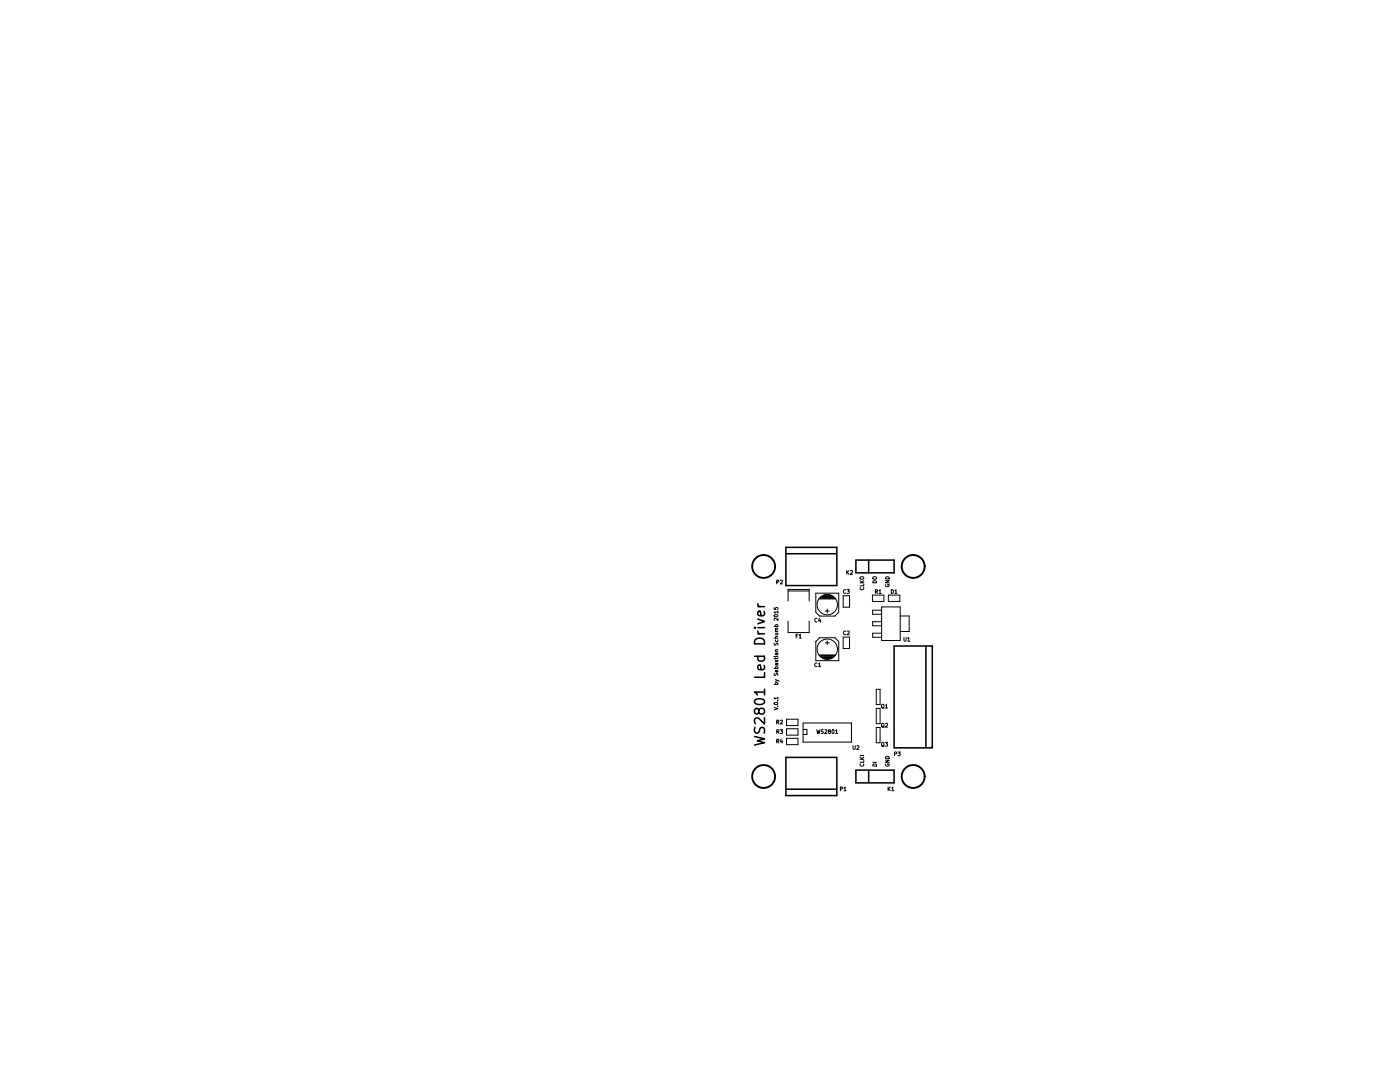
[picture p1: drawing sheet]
<svg xmlns="http://www.w3.org/2000/svg" width="279mm" height="216mm" viewBox="0 0 279 216" stroke-linecap="round" stroke-linejoin="round" font-family="sans-serif">
<g fill="none" stroke="#000" stroke-width=".2">
<path d="M155 116.2l.4-.1v-.3h-.4v.7M155.7 115.8h.3l.2 .2-.5 .5h.5M157.3 117.6v2.3M157.3 117.9h4.2M157.3 117.6h4.2M161.5 117.6v2.3M162.8 118.4h4.6v3.8l-.8 .7h-3l-.8-.7zM163.4 119.5h3.4M163.6 119.4h3M163.7 119.3h2.8M163.8 119.1h2.6M164 119h2.2"/>
<path d="M164.2 118.9h1.8M164.5 118.7h1.2M165 118.6h.2M168.3 118.9h1.2v2.3h-1.2zM168.8 117.7a.33 .33 0 0 0-.5 .3 .33 .33 0 0 0 .5 .3M169 113.9v.7M169 117.7h.5l-.3 .2 .3 .1v.3h-.5M169.1 114.2l.3 .4M169.4 113.9l-.4 .4M169.7 113.9h.3l.1 .2-.4 .5h.4M171.6 116.3h.8M171.6 115.9l.5 .4"/>
<path d="M171.7 117.2a.33 .33 0 0 0 .3 .5 .33 .33 0 0 0 .3-.5M171.7 115.1h.6l.1 .4h-.7l-.1-.1zM172.4 116.5v.4h-.8M172.4 115.9l-.4 .3M174.1 118.7h2.3v1.3h-2.3zM174.2 116a.4 .4 0 0 1 .5-.1 .4 .4 0 0 1 .2 .4h-.7zM174.3 115.1h.5l.1 .4h-.6l-.1-.1zM174.7 118.1l.4-.1v-.3h-.4v.7M174.9 118.1l.2 .3M175.4 117.9l.2-.2v.7M175.4 118.4h.4M176.7 115.9h.8l-.8 .4h.8"/>
<path d="M176.8 116.6a.34 .34 0 0 0 .3 .5 .34 .34 0 0 0 .3-.5h-.3v.2M176.8 115.2a.4 .4 0 0 1 .4-.1 .4 .4 0 0 1 .3 .4h-.8zM177.3 118.7h2.3v1.3h-2.3zM177.9 117.7a.38 .38 0 0 1 .4 .3 .38 .38 0 0 1-.4 .4zM178.6 117.9l.2-.2v.7M178.6 118.4h.4M154.5 131h.1M154.5 121.2v.4h.4l-.1-.3 .4-.1v.4M154.5 136.6h.7M154.5 133.4h.7M154.5 127.4h.7M154.5 125h.7"/>
<path d="M154.5 134.4v.2l.1 .2 .4-.4h.2v.4M154.5 128.3l.1 .4h.2l.3-.4 .1 .2v.2M154.5 122.7a.37 .37 0 0 1 .5-.1 .37 .37 0 0 1 .2 .4 .37 .37 0 0 1-.4 .1 .37 .37 0 0 1-.3-.4zM154.7 135.6l.8 .4M154.7 131.2v.3M154.7 131h.5M154.7 130h.5M154.7 126.4h.5M154.7 126h.5M154.8 136.6l.1-.4 .3 .1v.3M154.8 133.4l.1-.4 .3 .1v.3M154.8 131.8l.1 .3 .1-.3h.2v.3"/>
<path d="M154.8 127.7l.1 .3h.3v-.3M154.8 125l.1-.4 .3 .1v.3M154.9 132.4l.2 .3 .1-.1v-.2M154.9 130.3l.2 .4 .1-.1v-.3M155.2 139.8h.1M155.2 126.4v.2l-.5 .1M155.2 133.7l-.1 .4-.3-.1v-.3h.1l.1 .4M155.2 139.3h-.7l.2 .2M155.2 132.4h-.4v.3M155.2 131.2l-.1 .2h-.6M155.2 130.3l-.4 .1v.2M155.2 129.6l-.4 .1v.3"/>
<path d="M155.2 127l-.4 .1v.3M155.2 125.7h-.4v.3M155.2 125.4h-.4l.1 .3M155.2 123.4v.4l-.5-.4-.2 .1 .1 .3M155.2 122.1h-.7l.2 .3M155.2 121.9v.5M155.2 139.1v.4M155.2 135.8l-.5 .2M157.3 123.9v2.3M157.3 126.2h4.2M158.9 126.9h.2M159.2 126.6h-.3v.7"/>
<path d="M159.5 126.8l.2-.2v.7M159.5 127.3h.4M161.5 123.9v2.3M163.1 132.3a.33 .33 0 0 0-.5 .3 .33 .33 0 0 0 .5 .3M163.1 123.5a.33 .33 0 0 0-.5 .3 .33 .33 0 0 0 .5 .3M163.4 132.5l.2-.2v.7M163.4 133h.4M163.4 130.7h3.4M163.5 123.3l-.1 .6h.4M163.6 127.3h3l.8 .7v3.8h-4.6v-3.8zM163.6 130.8h3M163.7 130.9h2.8"/>
<path d="M163.7 123.6v.5M163.8 131.1h2.6M164 131.2h2.2M164.2 131.3h1.8M164.5 131.4h1.2M164.7 128.3h.8M164.7 121.9h.8M165 131.6h.2M165.1 121.5v.8M165.1 127.9v.8M168.3 127.1h1.2v2.3h-1.2zM168.8 126a.33 .33 0 0 0-.5 .3 .33 .33 0 0 0 .5 .3"/>
<path d="M169.1 126l.3-.1 .1 .2-.5 .6h.5M174.9 137.5h.7v3.1h-.7zM175.9 126.4h-1.7v.8h1.7M175.9 121.8h-1.7v.8h1.7M175.9 124.1h-1.7v.8h1.7M175.9 121.1h3.8v6.7h-3.8zM179.7 122.9h1.7v3.1h-1.7M180.4 127.2v.6l.1 .1 .3-.1v-.6M181.2 127.4l.2-.2v.7M181.2 127.9h.4M154.5 141.2l.7 .2-.7 .3M154.6 140.2a.36 .36 0 0 1 .4-.1 .36 .36 0 0 1 .2 .4 .37 .37 0 0 1-.4 .1 .37 .37 0 0 1-.3-.3z"/>
<path d="M155 146h.4v-.3l-.4-.1v.8M155 147.9h.4v-.3l-.4-.1v.8M155 144.1h.4v-.3l-.4-.1v.7M155.2 140.9h.1M155.2 146l.3 .4M155.2 147.9l.3 .4M155.2 144.1l.3 .3M155.7 145.6h.5l-.3 .3 .2 .1v.3h-.4M155.7 143.8l.3-.1 .2 .2-.5 .5h.5M155.9 147.5l-.2 .5h.5M156.1 147.8v.5M157 145.4h2.3v1.3h-2.3z"/>
<path d="M157 143.5h2.3v1.3h-2.3zM157 147.3h2.3v1.3h-2.3zM160.3 144.3h9.6v3.8h-9.6zM160.3 145.5h.7v1.1h-.7M163 145.6l.2 .8 .1-.6 .2 .6 .1-.8M164.3 145.6l-.4 .1v.2l.4 .3-.1 .2-.3-.1M164.6 145.7l.3-.1 .1 .2-.4 .6h.4M165.5 145.9l-.2-.1 .2-.2h.2v.3a.3 .3 0 0 0-.3 .1 .3 .3 0 0 0 0 .3h.3l-.1-.4M166.1 145.6h.1a.34 .34 0 0 1 .3 .4 .34 .34 0 0 1-.4 .3zM166.7 145.8l.3-.2v.8M166.7 146.4h.5M167.7 157.4h.4v-.3l-.4-.1v.8"/>
<path d="M168.4 157.2l.3-.2v.8M168.4 157.8h.5M170.2 148.8v.6l.2 .1 .3-.1v-.6M171 148.9l.3-.1 .1 .2-.4 .5h.4M171.6 151.5h.8M171.6 151.1l.5 .4M171.6 150.7h.8M171.7 152.4a.33 .33 0 0 0 .3 .5 .33 .33 0 0 0 .3-.5M172.4 151.7v.4h-.8M172.4 151.1l-.4 .3M174.2 152.1h.7M174.2 152.6a.4 .4 0 0 1 .5-.2 .4 .4 0 0 1 .2 .5h-.7z"/>
<path d="M174.9 141.4h.7v3h-.7zM174.9 145.2h.7v3h-.7zM176.1 148.7l.4 .3M176.1 144.9l.4 .3M176.1 141.1l.4 .2M176.7 148.1h.4l-.2 .3 .2 .1v.3h-.4M176.7 144.4l.3-.1 .1 .2-.4 .6h.4M176.7 140.7l.2-.2v.8M176.7 141.3h.4M176.7 151.7h.8l-.8 .4h.8M176.8 152.5a.34 .34 0 0 0 .3 .4 .34 .34 0 0 0 .3-.5h-.3v.2M176.8 151a.4 .4 0 0 1 .4-.1 .4 .4 0 0 1 .3 .4h-.8z"/>
<path d="M177.2 157v.8M177.4 157.4l.3 .4M177.7 157l-.5 .5M178 157.2l.2-.2v.8M178 157.8h.4M178.5 150.4h.4v-.3l-.4-.1v.8M179.2 150h.5l-.3 .3 .2 .1v.3h-.4"/>
<circle cx="165.1" cy="120.7" r="2.03"/>
<circle cx="165.1" cy="129.5" r="2.03"/>
<circle cx="176.2" cy="148.5" r=".36"/>
<circle cx="176.2" cy="144.7" r=".36"/>
<circle cx="176.2" cy="140.9" r=".36"/>
</g>
<g fill="none" stroke="#000" stroke-width=".3">
<path d="M156.8 109.2h10.2v7.6h-10.2zM156.8 110.5h10.2M170.8 111.8h7.6v2.5h-7.6zM173.4 111.8v2.5M150.6 125.2h.2M150.6 131h2M150.7 127.7a1.14 1.14 0 0 1 1.9 .3v.5h-2zM150.8 139.6a1.36 1.36 0 0 1 1.8 .3v.2a1.25 1.25 0 0 1-2 0zM151.2 125.9l.1 .4 .3 .2M151.2 123.5l1.4 .5-1.4 .5M151.2 120.5l.1 .4 .3 .1M151.2 126.5h1.4"/>
<path d="M151.2 125.2h1.4M151.2 121h1.4M151.3 131l-.1 .5 .4 .4h.6l.3-.2v-.7M152.5 132.8l.1 .5-.3 .3-1-.1v-.7l.4-.1 .2 .9M152.5 122l.1 .6-.3 .3-1-.1v-.8l.4-.1 .2 1M152.6 138.1h-2l.5 .6M152.6 134.2v.9h-2M152.6 137.5v1.2M178.4 128.9h7.7v20.3h-7.7zM184.8 128.9v20.3M150.6 147l2 .4-1.5 .4 1.5 .4-2 .5M150.7 145.1l-.1 .8 .2 .3 .3 .1a.95 .95 0 0 0 .6-1l.3-.2 .5 .2v1"/>
<path d="M151.4 141.7l.4-.4 .6 .1 .2 .3-.1 .6-.3 .2h-.4l-.3-.2-.3-.9-.2-.1-.3 .2-.1 .6 .2 .3 .3 .1 .3-.4M152.6 143.2v1.3l-1.2-1.2a.54 .54 0 0 0-.8 .3v.5l.2 .3M156.8 157.5h10.2M156.8 151.1h10.2v7.7h-10.2zM170.8 153.7h7.6v2.5h-7.6zM173.4 153.7v2.5"/>
</g>
<g fill="none" stroke="#000" stroke-width=".38">
<circle cx="152.4" cy="113" r="2.29"/>
<circle cx="182.2" cy="113" r="2.29"/>
<circle cx="152.4" cy="154.9" r="2.29"/>
<circle cx="182.2" cy="154.9" r="2.29"/>
</g>
</svg>
